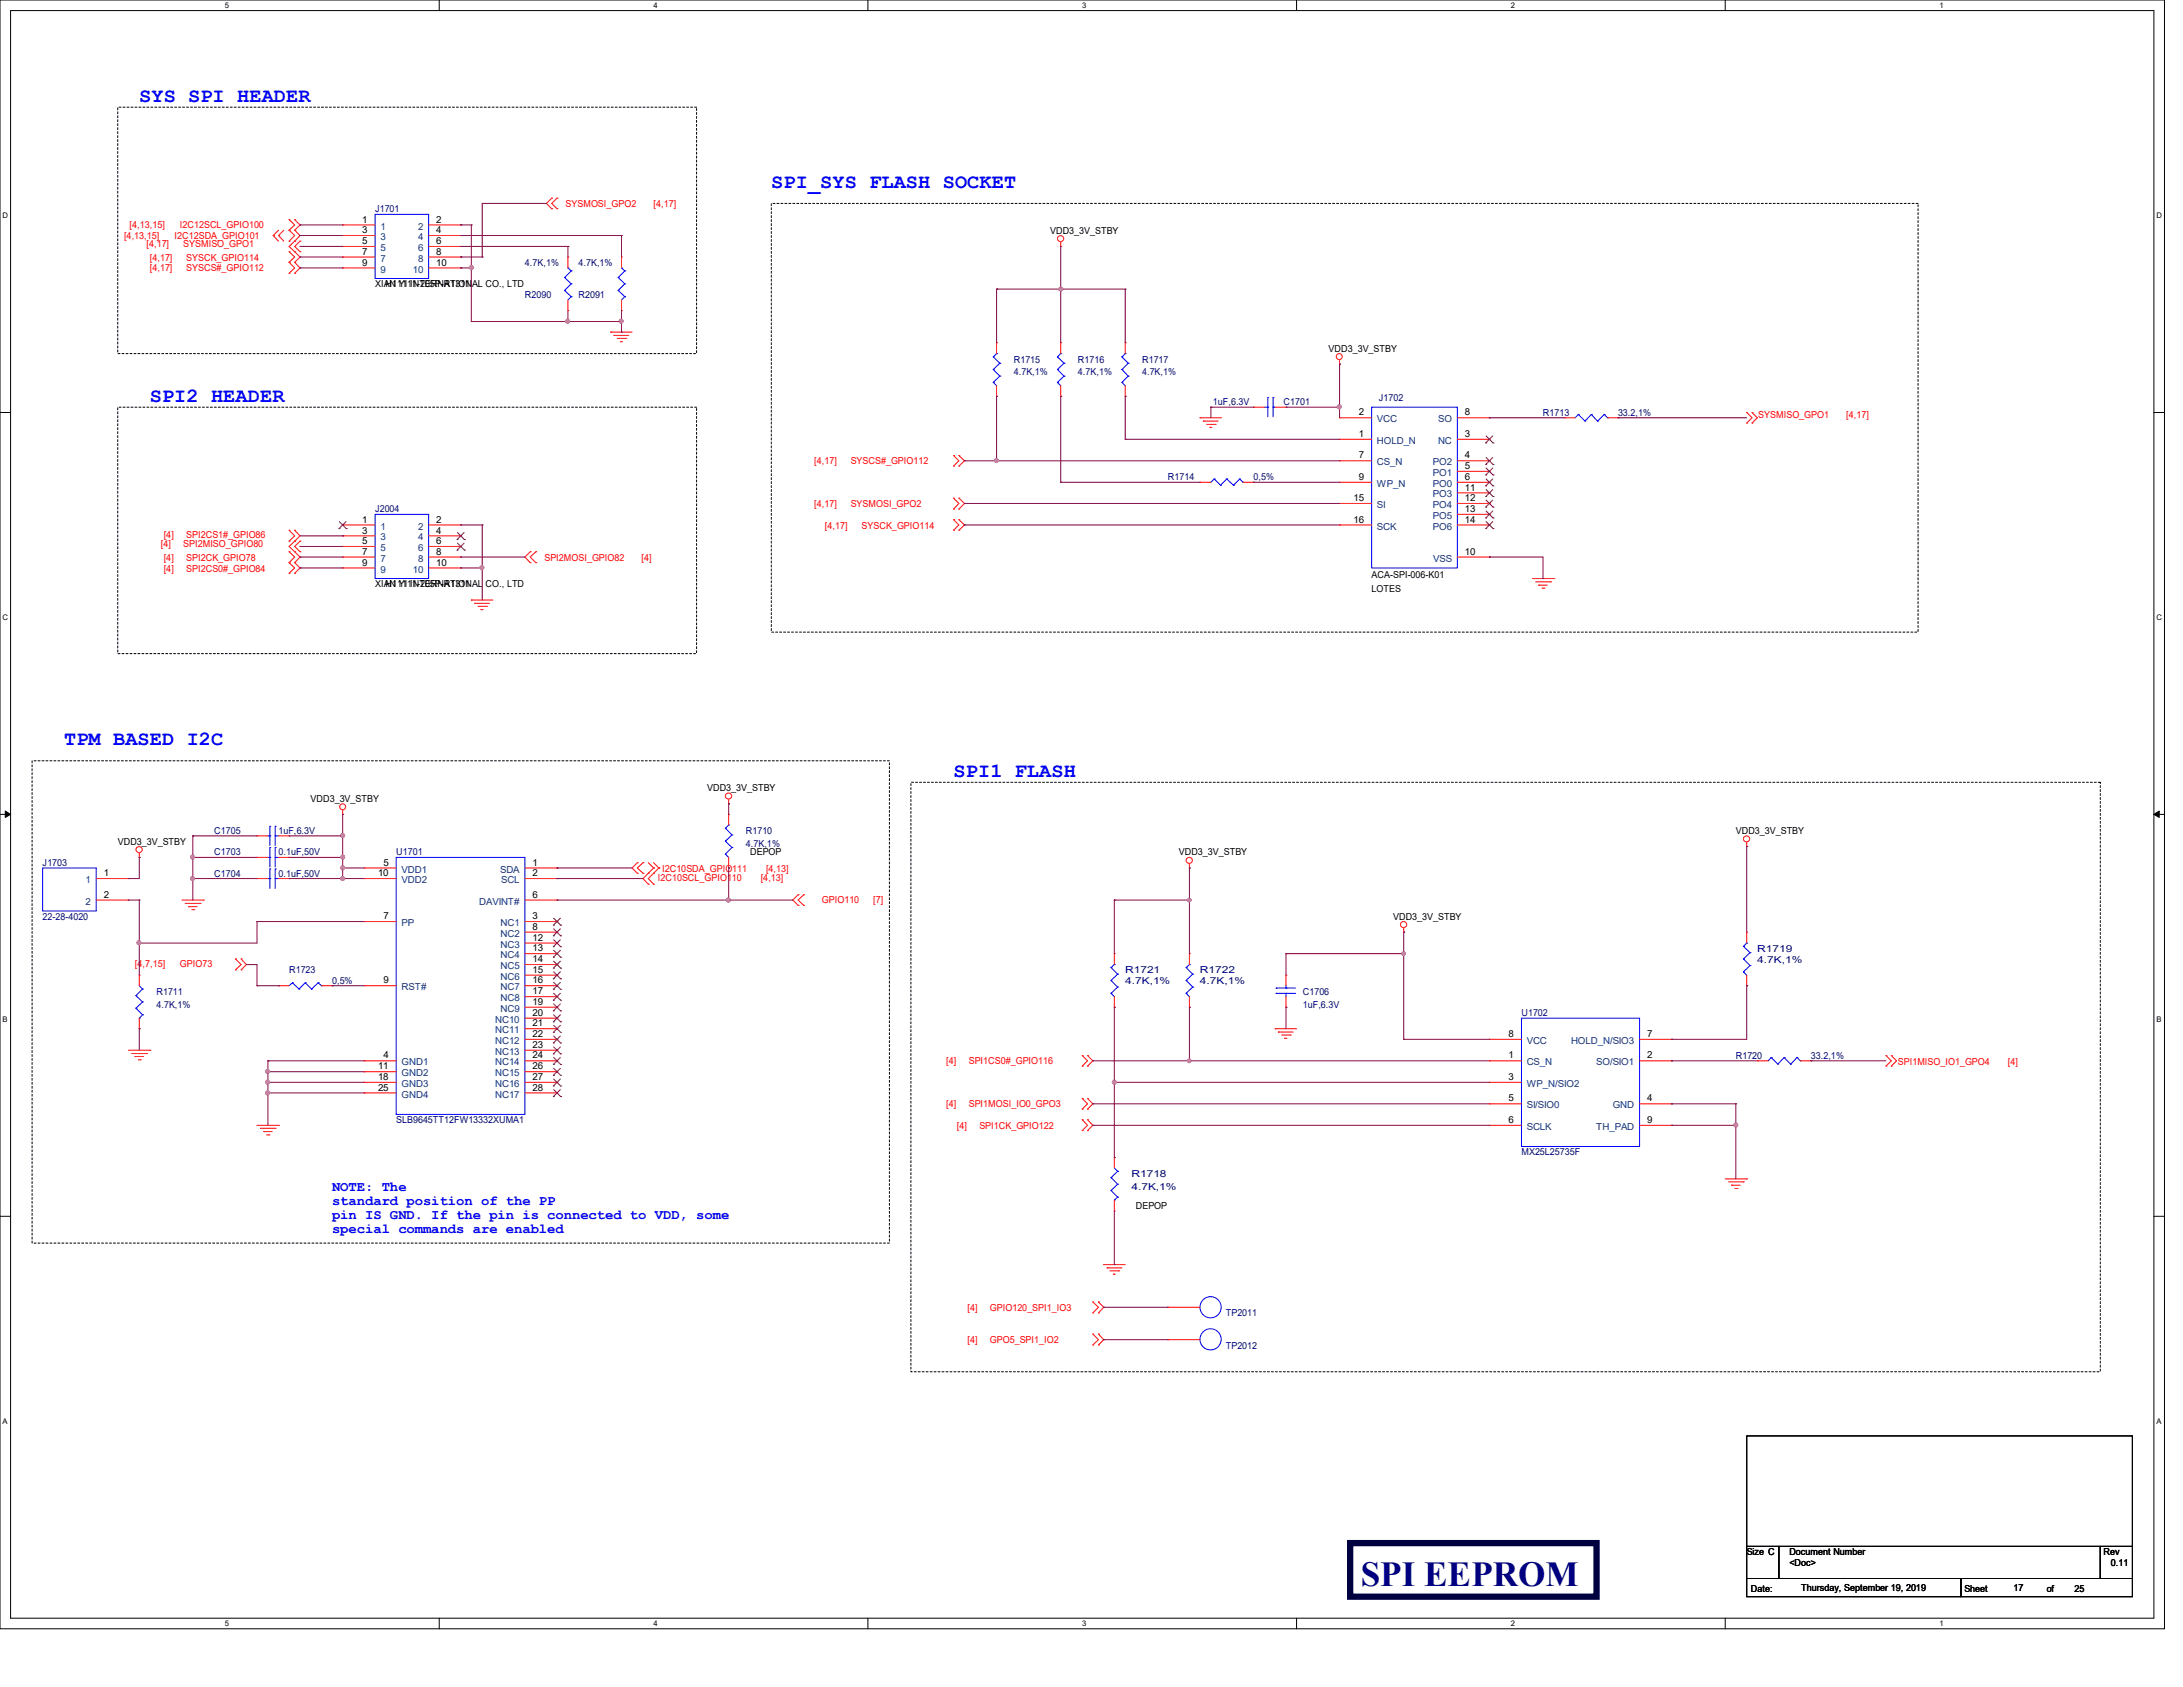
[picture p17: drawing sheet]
<svg xmlns="http://www.w3.org/2000/svg" width="279mm" height="216mm" viewBox="0 0 279 216" stroke-linecap="round" stroke-linejoin="round" font-family="sans-serif">
<defs><g id="words">
<text font-size="4.5" fill="#000080" x="174.2" y="203">SPI EEPROM</text>
<g font-size="2.6" fill="#00f">
<text x="17.8" y="13.1">SYS SPI HEADER</text>
<text x="98.7" y="24">SPI_SYS FLASH SOCKET</text>
<text x="19.2" y="51.5">SPI2 HEADER</text>
<text x="8.2" y="95.4">TPM BASED I2C</text>
<text x="122" y="99.5">SPI1 FLASH</text>
</g>
<g font-size="1.8" fill="#00f">
<text x="42.5" y="152.4">NOTE: The</text>
<text x="42.5" y="154.2">standard position of the PP</text>
<text x="42.5" y="156">pin IS GND. If the pin is connected to VDD, some</text>
<text x="42.5" y="157.7">special commands are enabled</text>
</g>
<g font-size="1.2" fill="#f00">
<text x="16.6" y="29.1">[4,13,15]</text>
<text x="23" y="29.1">I2C12SCL_GPIO100</text>
<text x="72.4" y="26.5">SYSMOSI_GPO2</text>
<text x="83.6" y="26.5">[4,17]</text>
<text x="15.9" y="30.6">[4,13,15]</text>
<text x="18.8" y="31.6">[4,17]</text>
<text x="19.2" y="33.4">[4,17]</text>
<text x="19.2" y="34.7">[4,17]</text>
<text x="22.4" y="30.6">I2C12SDA_GPIO101</text>
<text x="23.5" y="31.6">SYSMISO_GPO1</text>
<text x="23.8" y="33.4">SYSCK_GPIO114</text>
<text x="23.8" y="34.7">SYSCS#_GPIO112</text>
<text x="225" y="53.5">SYSMISO_GPO1</text>
<text x="236.3" y="53.5">[4,17]</text>
<text x="104.2" y="59.4">[4,17]</text>
<text x="108.9" y="59.4">SYSCS#_GPIO112</text>
<text x="104.2" y="64.9">[4,17]</text>
<text x="108.9" y="64.9">SYSMOSI_GPO2</text>
<text x="20.6" y="70">[4]</text>
<text x="21" y="71.8">[4]</text>
<text x="21" y="68.9">[4]</text>
<text x="23.5" y="70">SPI2MISO_GPIO80</text>
<text x="23.8" y="71.8">SPI2CK_GPIO78</text>
<text x="23.8" y="68.9">SPI2CS1#_GPIO86</text>
<text x="69.7" y="71.8">SPI2MOSI_GPIO82</text>
<text x="82.1" y="71.8">[4]</text>
<text x="105.6" y="67.6">[4,17]</text>
<text x="110.3" y="67.6">SYSCK_GPIO114</text>
<text x="21" y="73.2">[4]</text>
<text x="23.8" y="73.2">SPI2CS0#_GPIO84</text>
<text x="84.2" y="112.8">I2C10SCL_GPIO110</text>
<text x="84.7" y="111.5">I2C10SDA_GPIO111</text>
<text x="97.4" y="112.8">[4,13]</text>
<text x="98" y="111.5">[4,13]</text>
<text x="105.2" y="115.5">GPIO110</text>
<text x="111.8" y="115.5">[7]</text>
<text x="17.3" y="123.7">[4,7,15]</text>
<text x="23" y="123.7">GPIO73</text>
<text x="121.1" y="136.2">[4]</text>
<text x="124" y="136.2">SPI1CS0#_GPIO116</text>
<text x="242.9" y="136.4">SPI1MISO_IO1_GPO4</text>
<text x="257" y="136.4">[4]</text>
<text x="121.1" y="141.7">[4]</text>
<text x="124" y="141.7">SPI1MOSI_IO0_GPO3</text>
<text x="122.5" y="144.4">[4]</text>
<text x="125.3" y="144.4">SPI1CK_GPIO122</text>
<text x="123.8" y="167.8">[4]</text>
<text x="126.7" y="167.8">GPIO120_SPI1_IO3</text>
<text x="123.8" y="171.9">[4]</text>
<text x="126.7" y="171.9">GPO5_SPI1_IO2</text>
</g>
<g font-size="1.2">
<text x="46.4" y="28.5">1</text>
<text x="46.4" y="29.8">3</text>
<text x="55.8" y="28.5">2</text>
<text x="55.8" y="29.8">4</text>
<text x="134.4" y="29.9">VDD3_3V_STBY</text>
<text x="46.4" y="31.2">5</text>
<text x="46.4" y="32.6">7</text>
<text x="46.4" y="34">9</text>
<text x="55.8" y="31.2">6</text>
<text x="55.8" y="32.6">8</text>
<text x="55.8" y="34">10</text>
<text x="48" y="36.8">XIAN YI INTERNATIONAL CO., LTD</text>
<text x="49.4" y="36.8">H11111-205P-R1311</text>
<text x="170" y="45">VDD3_3V_STBY</text>
<text x="173.9" y="53.2">2</text>
<text x="187.5" y="53.2">8</text>
<text x="173.9" y="55.9">1</text>
<text x="173.9" y="58.7">7</text>
<text x="187.5" y="55.9">3</text>
<text x="187.5" y="58.7">4</text>
<text x="173.2" y="64.1">15</text>
<text x="173.9" y="61.4">9</text>
<text x="187.5" y="60">5</text>
<text x="187.5" y="61.4">6</text>
<text x="187.5" y="62.8">11</text>
<text x="187.5" y="64.1">12</text>
<text x="187.5" y="65.5">13</text>
<text x="46.4" y="66.9">1</text>
<text x="46.4" y="68.3">3</text>
<text x="46.4" y="69.6">5</text>
<text x="46.4" y="71">7</text>
<text x="55.8" y="66.9">2</text>
<text x="55.8" y="68.3">4</text>
<text x="55.8" y="69.6">6</text>
<text x="55.8" y="71">8</text>
<text x="173.2" y="66.9">16</text>
<text x="187.5" y="71">10</text>
<text x="187.5" y="66.9">14</text>
<text x="46.4" y="72.4">9</text>
<text x="48" y="75.2">XIAN YI INTERNATIONAL CO., LTD</text>
<text x="49.4" y="75.2">H11111-205P-R1311</text>
<text x="55.8" y="72.4">10</text>
<text x="175.6" y="74">ACA-SPI-006-K01</text>
<text x="175.6" y="75.7">LOTES</text>
<text x="90.5" y="101.3">VDD3_3V_STBY</text>
<text x="39.8" y="102.6">VDD3_3V_STBY</text>
<text x="222.2" y="106.7">VDD3_3V_STBY</text>
<text x="13.3" y="112.1">1</text>
<text x="15.1" y="108.1">VDD3_3V_STBY</text>
<text x="48.4" y="112.1">10</text>
<text x="49.1" y="110.8">5</text>
<text x="68.2" y="110.8">1</text>
<text x="68.2" y="112.1">2</text>
<text x="96" y="109.5">DEPOP</text>
<text x="150.9" y="109.5">VDD3_3V_STBY</text>
<text x="13.3" y="114.9">2</text>
<text x="49.1" y="117.6">7</text>
<text x="68.2" y="114.9">6</text>
<text x="68.2" y="117.6">3</text>
<text x="68.2" y="119">8</text>
<text x="178.3" y="117.7">VDD3_3V_STBY</text>
<text x="49.1" y="125.9">9</text>
<text x="68.2" y="120.4">12</text>
<text x="68.2" y="121.7">13</text>
<text x="68.2" y="123.1">14</text>
<text x="68.2" y="124.5">15</text>
<text x="68.2" y="125.9">16</text>
<text x="68.2" y="127.3">17</text>
<text x="68.2" y="128.6">19</text>
<text x="68.2" y="130">20</text>
<text x="68.2" y="131.4">21</text>
<text x="48.4" y="136.9">11</text>
<text x="49.1" y="135.5">4</text>
<text x="68.2" y="132.7">22</text>
<text x="68.2" y="134.1">23</text>
<text x="68.2" y="135.5">24</text>
<text x="68.2" y="136.9">26</text>
<text x="193.1" y="132.7">8</text>
<text x="193.1" y="135.5">1</text>
<text x="210.8" y="132.7">7</text>
<text x="210.8" y="135.5">2</text>
<text x="48.4" y="138.2">18</text>
<text x="48.4" y="139.6">25</text>
<text x="68.2" y="138.2">27</text>
<text x="68.2" y="139.6">28</text>
<text x="193.1" y="138.2">3</text>
<text x="193.1" y="141">5</text>
<text x="193.1" y="143.7">6</text>
<text x="210.8" y="141">4</text>
<text x="210.8" y="143.7">9</text>
<text x="145.4" y="154.7">DEPOP</text>
<text x="223.6" y="199">Size C</text>
<text x="224.1" y="203.7">Date:</text>
<text x="229" y="200.4">&lt;Doc&gt;</text>
<text x="229" y="199">Document Number</text>
<text x="230.5" y="203.6">Thursday, September 19, 2019</text>
<text x="251.4" y="203.7">Sheet</text>
<text x="257.7" y="203.6">17</text>
<text x="262" y="203.7">of</text>
<text x="265.5" y="203.7">25</text>
<text x="269.2" y="199">Rev</text>
<text x="270.2" y="200.4">0.11</text>
</g>
<g font-size="1.2" fill="#000080">
<text x="48" y="27.2">J1701</text>
<text x="67.2" y="34">4.7K,1%</text>
<text x="74" y="34">4.7K,1%</text>
<text x="67.2" y="38.1">R2090</text>
<text x="74" y="38.1">R2091</text>
<text x="129.7" y="46.4">R1715</text>
<text x="138" y="46.4">R1716</text>
<text x="146.2" y="46.4">R1717</text>
<text x="129.7" y="48">4.7K,1%</text>
<text x="138" y="48">4.7K,1%</text>
<text x="146.2" y="48">4.7K,1%</text>
<text x="155.2" y="51.9">1uF,6.3V</text>
<text x="164.3" y="51.9">C1701</text>
<text x="176.5" y="51.3">J1702</text>
<text x="197.5" y="53.3">R1713</text>
<text x="207.1" y="53.3">33.2,1%</text>
<text x="48" y="65.6">J2004</text>
<text x="149.5" y="61.5">R1714</text>
<text x="160.4" y="61.5">0,5%</text>
<text x="27.4" y="106.7">C1705</text>
<text x="35.6" y="106.7">1uF,6.3V</text>
<text x="95.5" y="106.7">R1710</text>
<text x="5.5" y="110.9">J1703</text>
<text x="27.4" y="112.2">C1704</text>
<text x="27.4" y="109.5">C1703</text>
<text x="35.6" y="112.2">0.1uF,50V</text>
<text x="35.6" y="109.5">0.1uF,50V</text>
<text x="50.7" y="109.5">U1701</text>
<text x="95.5" y="108.4">4.7K,1%</text>
<text x="5.5" y="117.7">22-28-4020</text>
<text x="37" y="124.6">R1723</text>
<text x="42.5" y="125.9">0,5%</text>
<text x="144" y="124.6">R1721</text>
<text x="144" y="125.9">4.7K,1%</text>
<text x="153.6" y="124.6">R1722</text>
<text x="153.6" y="125.9">4.7K,1%</text>
<text x="224.9" y="121.8">R1719</text>
<text x="224.9" y="123.2">4.7K,1%</text>
<text x="20" y="127.3">R1711</text>
<text x="20" y="128.9">4.7K,1%</text>
<text x="166.7" y="127.3">C1706</text>
<text x="166.7" y="128.9">1uF,6.3V</text>
<text x="194.7" y="130">U1702</text>
<text x="222.2" y="135.5">R1720</text>
<text x="231.8" y="135.5">33.2,1%</text>
<text x="50.7" y="143.8">SLB9645TT12FW13332XUMA1</text>
<text x="194.7" y="147.9">MX25L25735F</text>
<text x="144.8" y="150.6">R1718</text>
<text x="144.8" y="152.3">4.7K,1%</text>
<text x="156.9" y="168.4">TP2011</text>
<text x="156.9" y="172.6">TP2012</text>
</g>
<g font-size="1.2" fill="#004080">
<text x="48.7" y="29.4">1</text>
<text x="53.5" y="29.4">2</text>
<text x="48.7" y="30.7">3</text>
<text x="48.7" y="32.1">5</text>
<text x="48.7" y="33.5">7</text>
<text x="48.7" y="34.9">9</text>
<text x="52.8" y="34.9">10</text>
<text x="53.5" y="30.7">4</text>
<text x="53.5" y="32.1">6</text>
<text x="53.5" y="33.5">8</text>
<text x="176.2" y="54.1">VCC</text>
<text x="176.2" y="56.8">HOLD_N</text>
<text x="176.2" y="59.6">CS_N</text>
<text x="183.4" y="59.6">PO2</text>
<text x="184.1" y="54.1">SO</text>
<text x="184.1" y="56.8">NC</text>
<text x="176.2" y="62.3">WP_N</text>
<text x="176.2" y="65">SI</text>
<text x="183.4" y="60.9">PO1</text>
<text x="183.4" y="62.3">PO0</text>
<text x="183.4" y="63.7">PO3</text>
<text x="183.4" y="65">PO4</text>
<text x="48.7" y="67.8">1</text>
<text x="48.7" y="69.2">3</text>
<text x="48.7" y="70.5">5</text>
<text x="48.7" y="71.9">7</text>
<text x="53.5" y="67.8">2</text>
<text x="53.5" y="69.2">4</text>
<text x="53.5" y="70.5">6</text>
<text x="53.5" y="71.9">8</text>
<text x="176.2" y="67.8">SCK</text>
<text x="183.4" y="66.4">PO5</text>
<text x="183.4" y="67.8">PO6</text>
<text x="183.4" y="71.9">VSS</text>
<text x="48.7" y="73.3">9</text>
<text x="52.8" y="73.3">10</text>
<text x="11" y="113">1</text>
<text x="51.4" y="111.7">VDD1</text>
<text x="51.4" y="113">VDD2</text>
<text x="64" y="111.7">SDA</text>
<text x="64.1" y="113">SCL</text>
<text x="11" y="115.8">2</text>
<text x="51.4" y="118.5">PP</text>
<text x="61.3" y="115.8">DAVINT#</text>
<text x="64" y="118.5">NC1</text>
<text x="64" y="119.9">NC2</text>
<text x="64" y="121.3">NC3</text>
<text x="64" y="122.6">NC4</text>
<text x="64" y="124">NC5</text>
<text x="64" y="125.4">NC6</text>
<text x="51.4" y="126.7">RST#</text>
<text x="63.4" y="130.9">NC10</text>
<text x="64" y="126.7">NC7</text>
<text x="64" y="128.1">NC8</text>
<text x="64" y="129.5">NC9</text>
<text x="51.4" y="137.8">GND2</text>
<text x="51.4" y="136.4">GND1</text>
<text x="63.4" y="132.2">NC11</text>
<text x="63.4" y="133.6">NC12</text>
<text x="63.4" y="135">NC13</text>
<text x="63.4" y="136.4">NC14</text>
<text x="63.4" y="137.8">NC15</text>
<text x="195.4" y="133.6">VCC</text>
<text x="195.4" y="136.4">CS_N</text>
<text x="201.1" y="133.6">HOLD_N/SIO3</text>
<text x="204.3" y="136.4">SO/SIO1</text>
<text x="51.4" y="139.1">GND3</text>
<text x="51.4" y="140.5">GND4</text>
<text x="63.4" y="139.1">NC16</text>
<text x="63.4" y="140.5">NC17</text>
<text x="195.4" y="139.1">WP_N/SIO2</text>
<text x="195.4" y="141.9">SI/SIO0</text>
<text x="206.4" y="141.9">GND</text>
<text x="195.4" y="144.6">SCLK</text>
<text x="204.3" y="144.6">TH_PAD</text>
</g>
<g font-size="1">
<text x="28.8" y="1">5</text>
<text x="83.7" y="1">4</text>
<text x="138.5" y="1">3</text>
<text x="193.4" y="1">2</text>
<text x="248.2" y="1">1</text>
<text x=".3" y="27.9">D</text>
<text x="276" y="27.9">D</text>
<text x=".3" y="79.4">C</text>
<text x="276" y="79.4">C</text>
<text x=".3" y="130.8">B</text>
<text x="276" y="130.8">B</text>
<text x=".3" y="182.2">A</text>
<text x="276" y="182.2">A</text>
<text x="28.8" y="208.1">5</text>
<text x="83.7" y="208.1">4</text>
<text x="138.5" y="208.1">3</text>
<text x="193.4" y="208.1">2</text>
<text x="248.2" y="208.1">1</text>
</g>
</g></defs>
<path d="M0 0h277v208.4h-277zM1.4 1.4h274.3v205.7h-274.3z" fill="none" stroke="#000" stroke-width=".13"/>
<g fill="#fff">
<path d="M28.8 .1h.5v1.1h-.5z"/>
<path d="M28.8 207.2h.5v1.1h-.5z"/>
</g>
<path d="M56.2 0v1.4M56.2 207.1v1.3" fill="none" stroke="#000" stroke-width=".13"/>
<g fill="#fff">
<path d="M83.7 .1h.5v1.1h-.5z"/>
<path d="M83.7 207.2h.5v1.1h-.5z"/>
</g>
<path d="M111.1 0v1.4M111.1 207.1v1.3" fill="none" stroke="#000" stroke-width=".13"/>
<g fill="#fff">
<path d="M138.5 .1h.6v1.1h-.6z"/>
<path d="M138.5 207.2h.6v1.1h-.6z"/>
</g>
<path d="M165.9 0v1.4M165.9 207.1v1.3" fill="none" stroke="#000" stroke-width=".13"/>
<g fill="#fff">
<path d="M193.4 .1h.5v1.1h-.5z"/>
<path d="M193.4 207.2h.5v1.1h-.5z"/>
</g>
<path d="M220.8 0v1.4M220.8 207.1v1.3" fill="none" stroke="#000" stroke-width=".13"/>
<g fill="#fff">
<path d="M248.2 .1h.6v1.1h-.6z"/>
<path d="M248.2 207.2h.6v1.1h-.6z"/>
<path d="M.3 27.1h.8v1.1h-.8z"/>
<path d="M276 27.1h.7v1.1h-.7z"/>
<path d="M.3 78.5h.8v1.1h-.8z"/>
<path d="M276 78.5h.7v1.1h-.7z"/>
</g>
<path d="M0 52.8h1.4M275.7 52.8h1.3" fill="none" stroke="#000" stroke-width=".13"/>
<g fill="#fff">
<path d="M.3 129.9h.7v1.1h-.7z"/>
<path d="M276 129.9h.6v1.1h-.6z"/>
</g>
<path d="M0 104.2h1.4M275.7 104.2h1.3" fill="none" stroke="#000" stroke-width=".13"/>
<path d="M.7 103.8l.7 .4-.7 .4zM275.7 104.2l.7-.4v.8z" fill="#000" stroke="#000" stroke-width=".13"/>
<g fill="#fff">
<path d="M.3 181.4h.7v1.1h-.7z"/>
<path d="M276 181.4h.6v1.1h-.6z"/>
</g>
<path d="M0 155.7h1.4M275.7 155.7h1.3M223.6 183.8h49.3v14.1h-49.3zM223.6 197.9h4.1v4.1h-4.1zM227.7 197.9h41.1v4.1h-41.1zM268.8 197.9h4.1v4.1h-4.1zM223.6 202h27.4v2.3h-27.4zM251 202h21.9v2.3h-21.9z" fill="none" stroke="#000" stroke-width=".13"/>
<path d="M15.1 13.7h74.1v31.6h-74.1zM98.7 26h146.8v54.9h-146.8zM15.1 52.1h74.1v31.6h-74.1zM4.1 97.4h109.7v61.7h-109.7zM116.6 100.1h152.2v75.5h-152.2z" fill="none" stroke="#000" stroke-width=".13" stroke-dasharray=".3 .3"/>
<path d="M172.8 197.5h31.5v6.8h-31.5z" fill="none" stroke="#000040" stroke-width=".8"/>
<g fill="none" stroke="#f00" stroke-width=".13">
<path d="M35 30.1h.1M35 30.1l.6 .8M35.6 30.1h.1M35.6 30.1l.7 .8M35.6 29.5l-.6 .6M36.3 29.5l-.7 .6M37 33.6h.1M37 32.2h.1M37 35h.1M37 28.1h.1M37 29.5h.1M37 30.9h.1"/>
<path d="M37 32.2l.7 .7-.7 .7M37 33.6l.7 .7-.7 .7M37 28.1l.7 .7-.7 .7M37 29.5l.7 .6-.7 .8M37.7 32.2h.1M37.7 30.9h.1M37.7 33.6h.1M37.7 35h.1M37.7 29.5h.1M37.7 28.1h.1M37.7 30.9l-.7 .6 .7 .7M37.7 32.2l.7 .7-.7 .7"/>
<path d="M37.7 33.6l.7 .7-.7 .7M37.7 28.1l.7 .7-.7 .7M37.7 29.5l.7 .6-.7 .8M38.4 32.2h.1M38.4 30.9h.1M38.4 30.9l-.7 .6 .7 .7M43.9 28.8h.1M43.9 30.1h.1M43.9 31.5h.1M43.9 32.9h.1M43.9 34.3h.1M43.9 28.8h4.1"/>
<path d="M43.9 30.1h4.1M43.9 31.5h4.1M43.9 32.9h4.1M43.9 34.3h4.1M54.9 28.8h4.1M54.9 30.1h4.1M54.9 31.5h4.1M54.9 32.9h4.1M54.9 34.3h4.1M59 28.8h.1M59 30.1h.1M59 31.5h.1"/>
<path d="M59 32.9h.1M59 34.3h.1M70.6 25.4h.1M70.6 26.7h.1M70.6 25.4l-.7 .6 .7 .7M71.3 26.7h.1M71.3 25.4h.1M71.3 25.4l-.7 .6 .7 .7M72.7 39.8h.1M72.7 32.9h.1M72.7 32.9v1.4M72.7 38.4v1.4"/>
<path d="M79.5 39.8h.1M79.5 32.9h.1M79.5 32.9v1.4M79.5 38.4v1.4M135.8 31.5h.1M135.8 31v.5M78.1 42.5h.1M78.1 42.5h2.8M78.6 42.9h.1M78.6 42.9h1.9M79 43.3h1.1M79.4 43.7h.1"/>
<path d="M79.4 43.7h.3M80.1 43.3h.1M122 59.6h.1M122 58.3h.1M122 58.3l.7 .7-.7 .6M122.7 58.3h.1M122.7 59.6h.1M122.7 58.3l.7 .7-.7 .6M127.6 50.7h.1M127.6 43.9h.1M127.6 43.9v1.4M127.6 49.4v1.3"/>
<path d="M135.8 50.7h.1M135.8 43.9h.1M135.8 43.9v1.4M135.8 49.4v1.3M144 50.7h.1M144 43.9h.1M144 43.9v1.4M144 49.4v1.3M153.6 53.5h.1M153.6 53.5h2.7M154 53.9h.1M154 53.9h1.9"/>
<path d="M154.4 54.3h1.1M154.9 54.7h.1M154.9 54.7h.2M155.5 54.3h.1M160.4 52.1h.1M160.4 52.1h1.4M163.2 52.1h1.4M164.6 52.1h.1M171.4 46.6h.1M171.4 53.5h.1M171.4 56.2h.1M171.4 59h.1"/>
<path d="M171.4 53.5h4.2M171.4 46.1v.5M171.4 56.2h4.2M171.4 59h4.2M186.5 53.5h4.1M186.5 56.2h4.1M186.5 59h4.1M190.6 53.5h.1M190.6 56.2h.1M190.6 59h.1M200.2 53.5h.1M200.2 53.5h1.4"/>
<path d="M205.7 53.5h1.4M207.1 53.5h.1M223.6 54.1h.1M223.6 52.8h.1M223.6 52.8l.6 .7-.6 .6M224.2 54.1h.1M224.2 52.8h.1M224.2 52.8l.7 .7-.7 .6M37 72h.1M37 70.6h.1M37 73.4h.1M37 69.3h.1"/>
<path d="M37 67.9h.1M37 70.6l.7 .7-.7 .7M37 72l.7 .7-.7 .7M37 67.9l.7 .7-.7 .7M37.7 70.6h.1M37.7 69.3h.1M37.7 72h.1M37.7 73.4h.1M37.7 67.9h.1M37.7 69.3l-.7 .6 .7 .7M37.7 70.6l.7 .7-.7 .7M37.7 72l.7 .7-.7 .7"/>
<path d="M37.7 67.9l.7 .7-.7 .7M38.4 70.6h.1M38.4 69.3h.1M38.4 69.3l-.7 .6 .7 .7M43.9 67.2h.1M43.9 68.6h.1M43.9 69.9h.1M43.9 71.3h.1M43.9 72.7h.1M43.9 71.3h4.1M43.9 67.2h4.1M43.9 68.6h4.1"/>
<path d="M43.9 69.9h4.1M43.9 72.7h4.1M54.9 71.3h4.1M54.9 67.2h4.1M54.9 68.6h4.1M54.9 69.9h4.1M54.9 72.7h4.1M59 67.2h.1M59 68.6h.1M59 69.9h.1M59 71.3h.1M59 72.7h.1"/>
<path d="M60.3 76.8h.1M60.3 76.8h2.8M60.7 77.2h.1M60.7 77.2h2M61.2 77.6h1.1M61.6 78h.1M61.6 78h.2M62.3 77.6h.1M67.9 70.6h.1M67.9 72h.1M67.9 70.6l-.7 .7 .7 .7M68.6 72h.1"/>
<path d="M68.6 70.6h.1M68.6 70.6l-.7 .7 .7 .7M122 65.2h.1M122 63.8h.1M122 67.9h.1M122 66.5h.1M122 63.8l.7 .6-.7 .8M122 66.5l.7 .7-.7 .7M122.7 63.8h.1M122.7 65.2h.1M122.7 66.5h.1M122.7 67.9h.1"/>
<path d="M122.7 63.8l.7 .6-.7 .8M122.7 66.5l.7 .7-.7 .7M153.6 61.7h.1M153.6 61.7h1.4M159.1 61.7h1.3M160.4 61.7h.1M171.4 61.7h.1M171.4 64.4h.1M171.4 67.2h.1M171.4 61.7h4.2M171.4 64.4h4.2M171.4 67.2h4.2"/>
<path d="M186.5 61.7h4.1M186.5 71.3h4.1M186.5 64.4h4.1M186.5 67.2h4.1M186.5 60.3h4.1M186.5 63.1h4.1M186.5 65.8h4.1M190.6 71.3h.1M190.6 60.3h.1M190.6 61.7h.1M190.6 63.1h.1M190.6 64.4h.1"/>
<path d="M190.6 65.8h.1M190.6 67.2h.1M196.1 74h2.8M196.6 74.5h1.9M196.9 74.9h.1M196.9 74.9h1.1M197.4 75.3h.2M197.6 75.3h.1M198.5 74.5h.1M198.9 74h.1M12.3 115.2h4.1M12.3 112.4h4.1"/>
<path d="M16.4 112.4h.1M16.4 115.2h.1M17.8 109.7h.1M17.8 109.2v.5M23.3 115.2h2.7M23.7 115.6h1.9M24.1 116h.1M24.1 116h1.1M24.6 116.4h.2M24.8 116.4h.1M25.6 115.6h.1M26 115.2h.1"/>
<path d="M32.9 112.4h.1M32.9 109.7h.1M32.9 107h.1M32.9 112.4h1.4M32.9 109.7h1.4M32.9 107h1.4M35.6 112.4h1.4M35.6 109.7h1.4M35.6 107h1.4M37 112.4h.1M37 109.7h.1M37 107h.1"/>
<path d="M43.9 104.2h.1M43.9 103.7v.5M46.6 111.1h.1M46.6 117.9h.1M46.6 112.4h.1M46.6 112.4h4.1M46.6 111.1h4.1M46.6 117.9h4.1M67.2 115.2h4.1M67.2 112.4h4.1M67.2 111.1h4.1M67.2 117.9h4.1"/>
<path d="M67.2 119.3h4.1M71.3 111.1h.1M71.3 112.4h.1M71.3 115.2h.1M71.3 117.9h.1M71.3 119.3h.1M81.6 110.4h.1M81.6 111.8h.1M81.6 110.4l-.7 .7 .7 .7M82.3 111.8h.1M82.3 110.4h.1M82.3 110.4l-.7 .7 .7 .7"/>
<path d="M83 113.2h.1M83 111.8h.1M83 110.4l.7 .7M83.7 111.1h.1M83.7 111.8h.1M83.7 113.2h.1M83.7 111.1l-1.4 1.3 .7 .8M83.7 110.4l.6 .7M84.3 111.1h.1M84.3 111.1l-1.3 1.3 .7 .8M93.3 102.9h.1M93.3 111.1h.1"/>
<path d="M93.3 104.2h.1M93.3 102.3v.6M93.3 104.2v1.4M93.3 109.7v1.4M102.2 115.9h.1M102.2 114.5h.1M102.2 114.5l-.7 .7 .7 .7M102.9 114.5h.1M102.9 115.9h.1M102.9 114.5l-.7 .7 .7 .7M152.2 111.1h.1M152.2 110.5v.6"/>
<path d="M179.7 119.3h.1M179.7 118.7v.6M223.6 108.3h.1M223.6 119.3h.1M223.6 107.8v.5M223.6 119.3v1.4M16.4 134.4h2.8M16.8 134.8h2M17.3 135.2h.1M17.3 135.2h1.1M17.7 135.6h.2M17.8 124.8h.1"/>
<path d="M17.8 131.7h.1M17.8 124.8v1.4M17.8 130.3v1.4M17.9 135.6h.1M18.8 134.8h.1M19.2 134.4h.1M30.1 122.7h.1M30.1 124.1h.1M30.1 122.7l.8 .7-.8 .7M30.9 124.1h.1M30.9 122.7h.1M30.9 122.7l.6 .7-.6 .7"/>
<path d="M35.6 126.2h.1M35.6 126.2h1.4M41.1 126.2h1.4M42.5 126.2h.1M46.6 138.5h.1M46.6 126.2h.1M46.6 139.9h.1M46.6 137.2h.1M46.6 135.8h.1M46.6 135.8h4.1M46.6 138.5h4.1M46.6 126.2h4.1"/>
<path d="M46.6 139.9h4.1M46.6 137.2h4.1M67.2 134.4h4.1M67.2 131.7h4.1M67.2 133h4.1M67.2 135.8h4.1M67.2 138.5h4.1M67.2 126.2h4.1M67.2 139.9h4.1M67.2 137.2h4.1M67.2 120.7h4.1M67.2 122h4.1"/>
<path d="M67.2 123.4h4.1M67.2 124.8h4.1M67.2 127.6h4.1M67.2 128.9h4.1M67.2 130.3h4.1M71.3 120.7h.1M71.3 122h.1M71.3 123.4h.1M71.3 124.8h.1M71.3 126.2h.1M71.3 127.6h.1M71.3 128.9h.1"/>
<path d="M71.3 130.3h.1M71.3 131.7h.1M71.3 133h.1M71.3 134.4h.1M71.3 135.8h.1M71.3 137.2h.1M71.3 138.5h.1M71.3 139.9h.1M138.5 136.4h.1M138.5 135.1h.1M138.5 135.1l.7 .7-.7 .6M139.2 135.1h.1"/>
<path d="M139.2 136.4h.1M139.2 135.1l.7 .7-.7 .6M142.6 128.9h.1M142.6 122h.1M142.6 122v1.4M142.6 127.6v1.3M152.2 128.9h.1M152.2 122h.1M152.2 122v1.4M152.2 127.6v1.3M163.2 131.7h.1M163.2 131.7h2.7"/>
<path d="M163.6 132.1h.1M163.6 132.1h1.9M164 132.5h1.1M164.4 132.9h.1M164.4 132.9h.3M164.6 124.8h.1M164.6 128.9h.1M164.6 124.8v1.4M164.6 127.6v1.3M165.1 132.5h.1M190.6 133h.1M190.6 135.8h.1"/>
<path d="M190.6 138.5h.1M190.6 133h4.1M190.6 135.8h4.1M190.6 138.5h4.1M209.8 133h4.2M209.8 135.8h4.2M214 133h.1M214 135.8h.1M223.6 126.2h.1M223.6 124.8v1.4M224.9 135.8h.1M224.9 135.8h1.4"/>
<path d="M230.4 135.8h1.4M231.8 135.8h.1M241.4 135.1h.1M241.4 136.4h.1M241.4 135.1l.7 .7-.7 .6M242.1 135.1h.1M242.1 136.4h.1M242.1 135.1l.6 .7-.6 .6M32.9 144h2.7M33.3 144.4h1.9M33.7 144.8h.1M33.7 144.8h1.1"/>
<path d="M34.1 145.2h.3M34.4 145.2h.1M35.2 144.4h.1M35.6 144h.1M138.5 144.7h.1M138.5 143.3h.1M138.5 141.9h.1M138.5 140.6h.1M138.5 143.3l.7 .7-.7 .7M138.5 140.6l.7 .7-.7 .6M139.2 143.3h.1M139.2 144.7h.1"/>
<path d="M139.2 140.6h.1M139.2 141.9h.1M139.2 143.3l.7 .7-.7 .7M139.2 140.6l.7 .7-.7 .6M142.6 148.1h.1M142.6 155h.1M142.6 148.1v1.4M142.6 153.6v1.4M190.6 141.3h.1M190.6 144h.1M190.6 144h4.1M190.6 141.3h4.1"/>
<path d="M209.8 144h4.2M209.8 141.3h4.2M214 141.3h.1M214 144h.1M220.8 150.9h2.8M221.2 151.3h1.9M221.6 151.7h.1M221.6 151.7h1.1M222 152.1h.3M222.3 152.1h.1M223.1 151.3h.1M223.6 150.9h.1"/>
<path d="M139.9 168h.1M139.9 166.6h.1M139.9 172.1h.1M139.9 170.7h.1M139.9 166.6l.7 .7-.7 .7M139.9 170.7l.7 .7-.7 .7M140.6 166.6h.1M140.6 168h.1M140.6 170.7h.1M140.6 172.1h.1M140.6 166.6l.7 .7-.7 .7M140.6 170.7l.7 .7-.7 .7"/>
<path d="M141.3 161.8h.1M141.3 161.8h2.7M141.7 162.3h.1M141.7 162.3h1.9M142.1 162.6h1.1M142.5 163.1h.1M142.5 163.1h.2M143.2 162.6h.1M149.5 167.3h.1M149.5 171.4h.1M149.5 167.3h4.1M149.5 171.4h4.1"/>
<circle cx="135.8" cy="30.5" r=".39"/>
<circle cx="171.4" cy="45.6" r=".38"/>
<circle cx="17.8" cy="108.7" r=".39"/>
<circle cx="43.9" cy="103.3" r=".38"/>
<circle cx="93.2" cy="101.9" r=".39"/>
<circle cx="152.2" cy="110.1" r=".39"/>
<circle cx="179.7" cy="118.3" r=".39"/>
<circle cx="223.6" cy="107.4" r=".39"/>
</g>
<g fill="none" stroke="#00f" stroke-width=".13">
<path d="M48 27.4h6.9v8.2h-6.9zM72.3 37.2h.1M72.3 35.5h.1M72.3 37.2l.8 .8M72.3 35.5l.8 .8M72.7 34.3h.1M72.7 34.3l.4 .4M73.1 38h.1M73.1 36.3h.1M73.1 34.7h.1M73.1 38l-.4 .4M73.1 36.3l-.8 .9"/>
<path d="M73.1 34.7l-.8 .8M79.1 37.2h.1M79.1 35.5h.1M79.1 37.2l.9 .8M79.1 35.5l.9 .8M79.5 34.3h.1M79.5 34.3l.5 .4M80 38h.1M80 36.3h.1M80 34.7h.1M80 38l-.5 .4M80 36.3l-.9 .9"/>
<path d="M80 34.7l-.9 .8M127.1 48.9h.1M127.1 47.3h.1M127.1 45.7h.1M127.1 48.9l.5 .5M127.1 47.3l.9 .8M127.1 45.7l.9 .8M127.6 45.3h.1M127.6 45.3l-.5 .4M128 48.1h.1M128 46.5h.1M128 48.1l-.9 .8"/>
<path d="M128 46.5l-.9 .8M135.3 48.9h.1M135.3 47.3h.1M135.3 45.7h.1M135.3 48.9l.5 .5M135.3 47.3l.9 .8M135.3 45.7l.9 .8M135.8 45.3h.1M135.8 45.3l-.5 .4M136.2 48.1h.1M136.2 46.5h.1M136.2 48.1l-.9 .8"/>
<path d="M136.2 46.5l-.9 .8M143.6 48.9h.1M143.6 47.3h.1M143.6 45.7h.1M143.6 48.9l.4 .5M143.6 47.3l.8 .8M143.6 45.7l.8 .8M144 45.3h.1M144 45.3l-.4 .4M144.4 48.1h.1M144.4 46.5h.1M144.4 48.1l-.8 .8"/>
<path d="M144.4 46.5l-.8 .8M161.8 52.1h.5M162.3 50.9h.1M162.3 52.1h.1M162.3 50.9v2.4M162.9 52.1h.1M162.9 50.9h.1M162.9 52.1h.3M162.9 50.9v2.4M175.6 52.1h10.9v20.6h-10.9zM202 53h.1M202 53l-.4 .5"/>
<path d="M202 53l.9 .9M202.9 53.9h.1M203.7 53h.1M203.7 53l-.8 .9M203.7 53l.8 .9M204.5 53.9h.1M205.3 53h.1M205.3 53l-.8 .9M205.3 53l.4 .5M205.7 53.5h.1M48 65.8h6.9v8.2h-6.9zM155.4 61.3h.1"/>
<path d="M155.4 61.3l-.4 .4M155.4 61.3l.8 .8M156.2 62.1h.1M157 61.3h.1M157 61.3l-.8 .8M157 61.3l.9 .8M157.9 62.1h.1M158.7 61.3h.1M158.7 61.3l-.8 .8M158.7 61.3l.4 .4M159.1 61.7h.1M5.5 111.1h6.8v5.5h-6.8z"/>
<path d="M34.3 112.4h.2M34.3 109.7h.2M34.3 107h.2M34.5 112.4h.1M34.5 111.2h.1M34.5 109.7h.1M34.5 108.5h.1M34.5 107h.1M34.5 105.7h.1M34.5 105.7v2.5M34.5 108.5v2.5M34.5 111.2v2.5"/>
<path d="M35.2 111.2h.1M35.2 112.4h.1M35.2 108.5h.1M35.2 109.7h.1M35.2 105.7h.1M35.2 107h.1M35.2 112.4h.4M35.2 105.7v2.5M35.2 108.5v2.5M35.2 111.2v2.5M35.2 109.7h.4M35.2 107h.4"/>
<path d="M50.7 109.7h16.5v32.9h-16.5zM92.8 109.3h.1M92.8 107.7h.1M92.8 106h.1M92.8 109.3l.5 .4M92.8 107.7l.9 .8M92.8 106l.9 .8M93.3 105.6h.1M93.3 105.6l-.5 .4M93.7 108.5h.1M93.7 106.8h.1M93.7 108.5l-.9 .8"/>
<path d="M93.7 106.8l-.9 .9M17.4 127.4h.1M17.4 129h.1M17.4 127.4l.8 .8M17.4 129l.8 .9M17.8 130.3h.1M17.8 126.2l.4 .4M18.2 126.6h.1M18.2 128.2h.1M18.2 129.9h.1M18.2 126.6l-.8 .8M18.2 128.2l-.8 .8"/>
<path d="M18.2 129.9l-.4 .4M37.4 125.8h.1M37.4 125.8l-.4 .4M37.4 125.8l.9 .8M38.3 126.6h.1M39.1 125.8h.1M39.1 125.8l-.8 .8M39.1 125.8l.8 .8M39.9 126.6h.1M40.7 125.8h.1M40.7 125.8l-.8 .8M40.7 125.8l.4 .4"/>
<path d="M41.1 126.2h.1M142.2 127.1h.1M142.2 125.5h.1M142.2 123.8h.1M142.2 127.1l.4 .5M142.2 125.5l.8 .8M142.2 123.8l.8 .9M142.6 123.4h.1M142.6 123.4l-.4 .4M143 126.3h.1M143 124.7h.1M143 126.3l-.8 .8"/>
<path d="M143 124.7l-.8 .8M151.8 127.1h.1M151.8 125.5h.1M151.8 123.8h.1M151.8 127.1l.4 .5M151.8 125.5l.9 .8M151.8 123.8l.9 .9M152.2 123.4h.1M152.2 123.4l-.4 .4M152.7 126.3h.1M152.7 124.7h.1M152.7 126.3l-.9 .8"/>
<path d="M152.7 124.7l-.9 .8M163.3 127.1h.1M163.3 126.4h.1M163.3 127.1h2.5M163.3 126.4h2.5M164.6 126.4h.1M164.6 127.1h.1M164.6 126.2v.2M164.6 127.1v.5M194.7 130.3h15.1v16.4h-15.1zM223.1 124.4h.1M223.1 122.7h.1"/>
<path d="M223.1 121.1h.1M223.1 124.4l.5 .4M223.1 122.7l.9 .9M223.1 121.1l.9 .8M223.6 120.7h.1M223.6 120.7l-.5 .4M224 123.6h.1M224 121.9h.1M224 123.6l-.9 .8M224 121.9l-.9 .8M226.7 135.3h.1M226.7 135.3l-.4 .5"/>
<path d="M226.7 135.3l.8 .9M227.5 136.2h.1M228.3 135.3h.1M228.3 135.3l-.8 .9M228.3 135.3l.9 .9M229.2 136.2h.1M230 135.3h.1M230 135.3l-.8 .9M230 135.3l.4 .5M230.4 135.8h.1M142.2 150.7h.1M142.2 152.4h.1"/>
<path d="M142.2 150.7l.8 .9M142.2 152.4l.8 .8M142.6 153.6h.1M142.6 149.5l.4 .4M143 149.9h.1M143 151.6h.1M143 153.2h.1M143 149.9l-.8 .8M143 151.6l-.8 .8M143 153.2l-.4 .4"/>
<circle cx="154.9" cy="167.3" r="1.35"/>
<circle cx="154.9" cy="171.4" r="1.35"/>
</g>
<g fill="none" stroke="#804000" stroke-width=".13">
<path d="M190.2 56.7h.1M190.2 59.4h.1M190.2 55.8l.9 .9M190.2 58.5l.9 .9M190.2 59.9l.9 .9M191.1 55.8l-.9 .9M191.1 58.5l-.9 .9M191.1 59.9l-.9 .9M191.1 56.7h.1M191.1 59.4h.1M43.4 67.6h.1M43.4 66.8l.9 .8"/>
<path d="M44.3 66.8l-.9 .8M44.3 67.6h.1M58.5 69h.1M58.5 70.4h.1M58.5 68.2l.9 .8M58.5 69.5l.9 .9M59.4 68.2l-.9 .8M59.4 69.5l-.9 .9M59.4 69h.1M59.4 70.4h.1M190.2 60.8h.1M190.2 62.2h.1"/>
<path d="M190.2 63.5h.1M190.2 64.9h.1M190.2 66.3h.1M190.2 67.6h.1M190.2 61.3l.9 .9M190.2 62.7l.9 .8M190.2 64l.9 .9M190.2 65.4l.9 .9M190.2 66.8l.9 .8M191.1 61.3l-.9 .9M191.1 62.7l-.9 .8M191.1 64l-.9 .9"/>
<path d="M191.1 65.4l-.9 .9M191.1 66.8l-.9 .8M191.1 60.8h.1M191.1 62.2h.1M191.1 63.5h.1M191.1 64.9h.1M191.1 66.3h.1M191.1 67.6h.1M70.8 118.4h.1M70.8 119.8h.1M70.9 117.5l.9 .9M70.9 118.9l.9 .9"/>
<path d="M71.7 117.5l-.9 .9M71.7 118.9l-.9 .9M71.8 118.4h.1M71.8 119.8h.1M70.8 121.2h.1M70.8 122.5h.1M70.8 123.9h.1M70.8 125.3h.1M70.8 126.6h.1M70.8 128h.1M70.8 129.4h.1M70.8 130.8h.1"/>
<path d="M70.8 132.1h.1M70.8 133.5h.1M70.8 134.9h.1M70.8 136.2h.1M70.8 137.6h.1M70.8 139h.1M70.9 120.3l.9 .9M70.9 121.6l.9 .9M70.9 123l.9 .9M70.9 124.4l.9 .9M70.9 125.7l.9 .9M70.9 127.1l.9 .9"/>
<path d="M70.9 128.5l.9 .9M70.9 129.9l.9 .9M70.9 131.2l.9 .9M70.9 132.6l.9 .9M70.9 134l.9 .9M70.9 135.3l.9 .9M70.9 136.7l.9 .9M70.9 138.1l.9 .9M70.9 139.4l.9 .9M71.7 120.3l-.9 .9M71.7 121.6l-.9 .9M71.7 123l-.9 .9"/>
<path d="M71.7 124.4l-.9 .9M71.7 125.7l-.9 .9M71.7 127.1l-.9 .9M71.7 128.5l-.9 .9M71.7 129.9l-.9 .9M71.7 131.2l-.9 .9M71.7 132.6l-.9 .9M71.7 134l-.9 .9M71.7 135.3l-.9 .9M71.7 136.7l-.9 .9M71.7 138.1l-.9 .9M71.7 139.4l-.9 .9"/>
<path d="M71.8 121.2h.1M71.8 122.5h.1M71.8 123.9h.1M71.8 125.3h.1M71.8 126.6h.1M71.8 128h.1M71.8 129.4h.1M71.8 130.8h.1M71.8 132.1h.1M71.8 133.5h.1M71.8 134.9h.1M71.8 136.2h.1"/>
<path d="M71.8 137.6h.1M71.8 139h.1M70.8 140.3h.1M71.8 140.3h.1"/>
</g>
<g fill="none" stroke="#800040" stroke-width=".13">
<path d="M38.4 28.8h.1M38.4 31.5h.1M38.4 34.3h.1M38.4 30.1h.1M38.4 32.9h.1M38.4 28.8h5.5M38.4 31.5h5.5M38.4 34.3h5.5M38.4 30.1h5.5M38.4 32.9h5.5M59 28.8h.1M59 34.3h.1"/>
<path d="M59 30.1h.1M59 32.9h.1M59 28.8h1.3M59 31.5h13.7M59 34.3h1.3M59 30.1h20.5M59 32.9h2.7M60.3 28.8h.1M60.3 34.3h.1M60.3 28.8v12.3M61.7 26h.1M61.7 32.9h.1"/>
<path d="M61.7 26v6.9M61.7 26h8.2M72.7 31.5h.1M72.7 31.5v1.4M72.7 39.8v1.3M79.5 30.1h.1M79.5 30.1v2.8M79.5 39.8v2.7M127.6 37h.1M127.6 37v6.9M127.6 37h16.4M135.8 37h.1"/>
<path d="M135.8 31.5v12.4M144 37h.1M144 37v6.9M60.3 41.1h.1M60.3 41.1h19.2M72.7 41.1h.1M79.5 41.1h.1M79.5 42.5h.1M123.4 59h.1M123.4 59h48M127.6 50.7h.1M127.6 59h.1"/>
<path d="M127.6 50.7v8.3M135.8 50.7h.1M135.8 50.7v11M144 56.2h.1M144 50.7h.1M144 56.2h27.4M144 50.7v5.5M155 52.1h.1M155 52.1h5.4M155 52.1v1.4M164.6 52.1h.1M164.6 52.1h6.8"/>
<path d="M171.4 46.6h.1M171.4 52.1h.1M171.4 46.6v6.9M190.6 53.5h.1M190.6 53.5h9.6M207.1 53.5h.1M207.1 53.5h16.5M38.4 69.9h.1M38.4 71.3h.1M38.4 72.7h.1M38.4 71.3h5.5M38.4 69.9h5.5"/>
<path d="M38.4 72.7h5.5M38.4 68.6h5.5M43.9 68.6h.1M59 67.2h.1M59 71.3h.1M59 72.7h.1M59 71.3h8.2M59 67.2h2.7M59 72.7h2.7M61.7 67.2h.1M61.7 72.7h.1M61.7 67.2v9.6"/>
<path d="M123.4 67.2h.1M123.4 64.4h.1M123.4 67.2h48M123.4 64.4h48M135.8 61.7h.1M135.8 61.7h17.8M160.4 61.7h.1M160.4 61.7h11M190.6 71.3h.1M190.6 71.3h6.9v2.7M197.5 74h.1M16.4 112.4h.1"/>
<path d="M16.4 115.2h1.4M17.8 109.7h.1M17.8 115.2h.1M17.8 109.7v2.7h-1.4M17.8 115.2v9.6M24.7 109.7h.1M24.7 112.4h.1M24.7 107h.1M24.7 109.7h8.2M24.7 112.4h8.2M24.7 107v8.2M24.7 107h8.2"/>
<path d="M32.9 117.9h.1M32.9 117.9v2.8h-15.1M32.9 117.9h13.7M37 109.7h6.9M37 112.4h9.6M37 107h6.9M43.9 104.2h.1M43.9 109.7h.1M43.9 112.4h.1M43.9 111.1h.1M43.9 107h.1M43.9 104.2v8.2"/>
<path d="M43.9 111.1h2.7M71.3 115.2h.1M71.3 112.4h.1M71.3 111.1h.1M71.3 112.4h11M71.3 115.2h30.2M71.3 111.1h9.6M93.3 102.9h.1M93.3 111.1h.1M93.3 115.2h.1M93.3 102.9v1.3M93.3 111.1v4.1"/>
<path d="M142.6 115.2h.1M142.6 115.2v6.8M142.6 115.2h9.6M152.2 115.2h.1M152.2 111.1h.1M152.2 111.1v10.9M179.7 119.3h.1M179.7 119.3v13.7M223.6 108.3h.1M223.6 108.3v11M17.8 131.7h.1M17.8 120.7h.1"/>
<path d="M17.8 131.7v2.7M31.5 123.4h.1M31.5 123.4h1.4v2.8M32.9 126.2h.1M32.9 126.2h2.7M34.3 135.8h.1M34.3 137.2h.1M34.3 138.5h.1M34.3 139.9h.1M34.3 135.8v8.2M34.3 135.8h12.3M34.3 138.5h12.3"/>
<path d="M34.3 137.2h12.3M34.3 139.9h12.3M35.6 126.2h.1M42.5 126.2h.1M42.5 126.2h4.1M139.9 135.8h.1M139.9 135.8h50.7M142.6 138.5h.1M142.6 128.9h.1M142.6 138.5h48M142.6 128.9v19.2M152.2 128.9h.1"/>
<path d="M152.2 135.8h.1M152.2 128.9v6.9M164.6 122h.1M164.6 128.9h.1M164.6 122v2.8M164.6 128.9v2.8M164.6 122h15.1M179.7 133h.1M179.7 122h.1M179.7 133h10.9M214 133h.1M214 135.8h.1"/>
<path d="M214 135.8h10.9M223.6 126.2h.1M223.6 126.2v6.8h-9.6M231.8 135.8h.1M231.8 135.8h9.6M139.9 144h.1M139.9 141.3h.1M139.9 141.3h50.7M139.9 144h50.7M142.6 148.1h.1M142.6 155v6.8M214 141.3h.1"/>
<path d="M214 144h.1M214 141.3h8.2M214 144h8.2M222.2 141.3h.1M222.2 144h.1M222.2 141.3v9.6M141.3 167.3h.1M141.3 171.4h.1M141.3 167.3h8.2M141.3 171.4h8.2M142.6 161.8h.1"/>
</g>
<g fill="#f0f" stroke="#f0f" stroke-width=".13">
<circle cx="43.9" cy="106.9" r=".25"/>
<circle cx="24.6" cy="109.7" r=".25"/>
<circle cx="24.6" cy="112.4" r=".25"/>
<circle cx="171.4" cy="52.1" r=".25"/>
<circle cx="135.8" cy="37" r=".25"/>
<circle cx="127.5" cy="58.9" r=".25"/>
<circle cx="222.2" cy="144" r=".25"/>
<circle cx="142.6" cy="138.5" r=".25"/>
<circle cx="179.6" cy="122" r=".23"/>
<circle cx="152.2" cy="135.8" r=".23"/>
<circle cx="152.2" cy="115.2" r=".23"/>
<circle cx="34.2" cy="137.1" r=".25"/>
<circle cx="34.2" cy="138.5" r=".25"/>
<circle cx="34.2" cy="139.9" r=".25"/>
<circle cx="43.9" cy="111.1" r=".25"/>
<circle cx="43.9" cy="112.4" r=".25"/>
<circle cx="93.2" cy="115.2" r=".25"/>
<circle cx="43.9" cy="109.7" r=".25"/>
<circle cx="17.8" cy="120.7" r=".25"/>
<circle cx="61.7" cy="72.6" r=".25"/>
<circle cx="79.5" cy="41.1" r=".25"/>
<circle cx="60.3" cy="34.2" r=".25"/>
<circle cx="72.6" cy="41.1" r=".25"/>
</g>
<use href="#words"/>
</svg>
